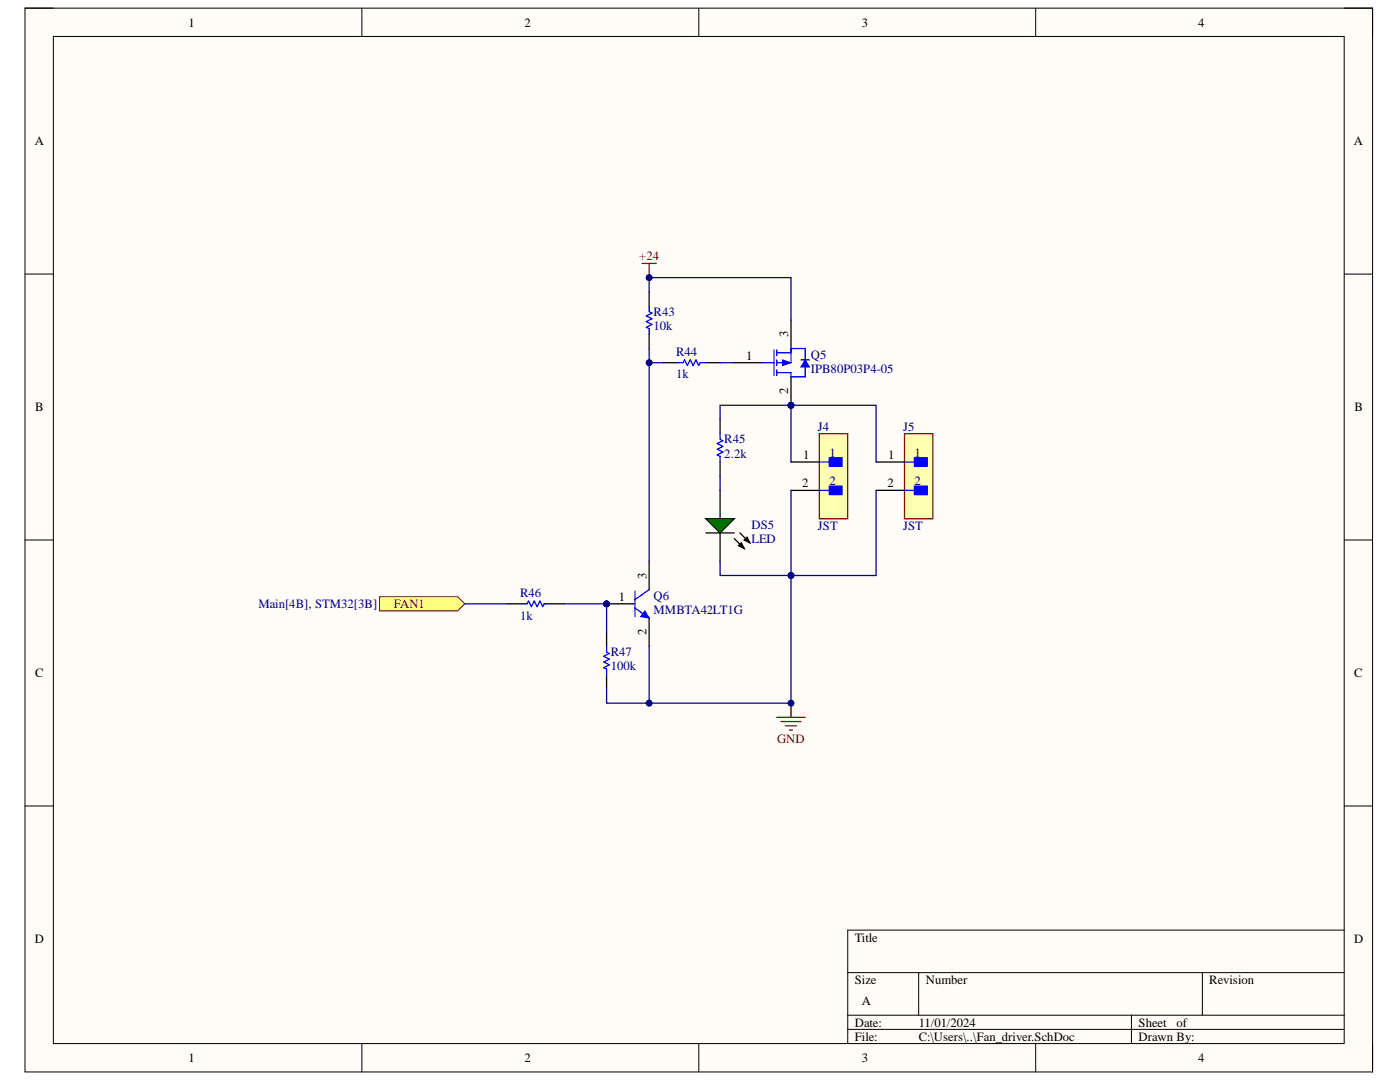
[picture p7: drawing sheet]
<svg xmlns="http://www.w3.org/2000/svg" width="279mm" height="216mm" viewBox="0 0 279 216" stroke-linecap="round" stroke-linejoin="round" font-family="sans-serif">
<defs><g id="words">
<g font-size="2.5">
<text x="37.6" y="5.3">1</text>
<text x="104.7" y="5.3">2</text>
<text x="172" y="5.3">3</text>
<text x="239.1" y="5.3">4</text>
<text x="6.9" y="29">A</text>
<text x="270.2" y="29">A</text>
<text x="148.9" y="71.8">1</text>
<text x="157.3" y="67.3" transform="rotate(-90 157.3 67.3)">3</text>
<text x="7" y="82.1">B</text>
<text x="157.3" y="78.7" transform="rotate(-90 157.3 78.7)">2</text>
<text x="270.3" y="82.1">B</text>
<text x="160.3" y="91.6">1</text>
<text x="177.3" y="91.6">1</text>
<text x="160.1" y="97.3">2</text>
<text x="177.1" y="97.3">2</text>
<text x="123.5" y="119.9">1</text>
<text x="129" y="115.4" transform="rotate(-90 129 115.4)">3</text>
<text x="129" y="126.8" transform="rotate(-90 129 126.8)">2</text>
<text x="7" y="135.1">C</text>
<text x="270.2" y="135.1">C</text>
<text x="6.9" y="188.2">D</text>
<text x="170.6" y="187.9">Title</text>
<text x="270.2" y="188.2">D</text>
<text x="170.6" y="196.3">Size</text>
<text x="184.8" y="196.3">Number</text>
<text x="241.3" y="196.3">Revision</text>
<text x="172" y="200.6">A</text>
<text x="170.6" y="204.9">Date:</text>
<text x="170.6" y="207.6">File:</text>
<text x="183.4" y="204.9">11/01/2024</text>
<text x="183.4" y="207.6">C:\Users\..\Fan_driver.SchDoc</text>
<text x="227.2" y="204.9">Sheet</text>
<text x="227.2" y="207.6">Drawn By:</text>
<text x="234.8" y="204.9">of</text>
<text x="37.6" y="212">1</text>
<text x="104.7" y="212">2</text>
<text x="172" y="212">3</text>
<text x="239.1" y="212">4</text>
</g>
<g font-size="2.5" fill="#800000">
<text x="127.6" y="52">+24</text>
<text x="78.6" y="121.4">FAN1</text>
<text x="155.1" y="148.2">GND</text>
</g>
<g font-size="2.5" fill="#000080">
<text x="130.4" y="63">R43</text>
<text x="130.4" y="65.9">10k</text>
<text x="134.9" y="71">R44</text>
<text x="161.8" y="71.6">Q5</text>
<text x="134.9" y="75.5">1k</text>
<text x="161.8" y="74.4">IPB80P03P4-05</text>
<text x="144.6" y="88.5">R45</text>
<text x="163.2" y="85.9">J4</text>
<text x="180.2" y="85.9">J5</text>
<text x="144.6" y="91.3">2.2k</text>
<text x="165.5" y="91.1">1</text>
<text x="182.5" y="91.1">1</text>
<text x="165.5" y="96.8">2</text>
<text x="182.5" y="96.8">2</text>
<text x="150" y="105.5">DS5</text>
<text x="163.2" y="105.8">JST</text>
<text x="180.2" y="105.8">JST</text>
<text x="150" y="108.3">LED</text>
<text x="103.8" y="119.1">R46</text>
<text x="130.4" y="119.7">Q6</text>
<text x="51.6" y="121.4">Main[4B], STM32[3B]</text>
<text x="103.8" y="123.6">1k</text>
<text x="130.4" y="122.5">MMBTA42LT1G</text>
<text x="121.9" y="131">R47</text>
<text x="121.9" y="133.8">100k</text>
</g>
</g></defs>
<path d="M5 1.6h268.9v212.3h-268.9z" fill-rule="evenodd" fill="#fffcf8"/>
<path d="M5 1.6h268.9v212.3h-268.9z" fill="none" stroke="#000" stroke-width=".2"/>
<path d="M10.7 7.3h257.6v200.9h-257.6z" fill-rule="evenodd" fill="#fffcf8"/>
<g fill="none" stroke="#000" stroke-width=".2">
<path d="M5 1.6h5.7M10.7 7.3h257.6v200.9h-257.6zM72.2 1.6v5.7M139.5 1.6v5.7M206.7 1.6v5.7M268.3 1.6h5.6v5.7M5 54.7h5.7M268.3 54.7h5.6M5 107.8h5.7M268.3 107.8h5.6M5 160.8h5.7M268.3 160.8h5.6"/>
<path d="M169.2 194.1h99.1M183.3 194.1v8.5M240 194.1v8.5M268.3 185.6h-99.1v22.6M72.2 208.2v5.7M139.5 208.2v5.7M169.2 202.6h99.1M169.2 205.4h99.1M206.7 208.2v5.7M225.8 202.6v5.6M273.9 208.2v5.7"/>
</g>
<circle cx="121.1" cy="120.5" r=".57" fill="#000080"/>
<circle cx="121.1" cy="120.5" r=".57" fill="none" stroke="#000080" stroke-width=".2"/>
<path d="M121.1 120.5h5.6" fill="none" stroke="#000" stroke-width=".25"/>
<circle cx="121.1" cy="120.5" r=".57" fill="#000080"/>
<circle cx="121.1" cy="120.5" r=".57" fill="none" stroke="#000080" stroke-width=".2"/>
<path d="M129.6 112v5.7M129.6 123.3v5.7" fill="none" stroke="#000" stroke-width=".25"/>
<path d="M126.7 117.9v5.1M129.6 117.7l-2.9 1.9M126.7 121.3l2.9 2" fill="none" stroke="#00f" stroke-width=".25"/>
<path d="M128.7 121.9l.9 1.4-1.8-.3z" fill="#00f"/>
<path d="M128.7 121.9l.9 1.4-1.8-.3z" fill="none" stroke="#00f" stroke-width=".2"/>
<path d="M101.2 120.5h2.9M109.7 120.5h2.9" fill="none" stroke="#000" stroke-width=".25"/>
<path d="M104.1 120.5h1.1l.3-.6 .6 1.2 .5-1.2 .6 1.2 .6-1.2 .5 1.2 .3-.6h1.1" fill="none" stroke="#00f" stroke-width=".25"/>
<path d="M75.8 119.1h15.5l1.4 1.4-1.4 1.4h-15.5z" fill-rule="evenodd" fill="#ffff80"/>
<path d="M75.8 119.1h15.5l1.4 1.4-1.4 1.4h-15.5z" fill="none" stroke="#800000" stroke-width=".2"/>
<circle cx="157.9" cy="80.9" r=".57" fill="#000080"/>
<circle cx="157.9" cy="80.9" r=".57" fill="none" stroke="#000080" stroke-width=".2"/>
<path d="M146.5 72.4h5.7M157.9 63.9v5.6M157.9 75.2v5.7" fill="none" stroke="#000" stroke-width=".25"/>
<circle cx="157.9" cy="80.9" r=".57" fill="#000080"/>
<circle cx="157.9" cy="80.9" r=".57" fill="none" stroke="#000080" stroke-width=".2"/>
<path d="M152.2 72.4h2.3M154.5 69.8v5.1M155 70.4h2.9M155 74.4h2.9M155 69.8v1.2M155 71.8v1.1M155 73.8v1.1M157.9 69.5v2.9h-2.9" fill="none" stroke="#00f" stroke-width=".25"/>
<path d="M156.2 71.8l1.7 .6-1.7 .5z" fill="#00f"/>
<path d="M156.2 71.8l1.7 .6-1.7 .5z" fill="none" stroke="#00f" stroke-width=".2"/>
<path d="M157.9 70.4v-.9h2.8v2.3M160.7 73.2v2h-2.8" fill="none" stroke="#00f" stroke-width=".25"/>
<path d="M160.7 71.8l.8 1.4h-1.7z" fill="#00f"/>
<path d="M160.7 71.8l.8 1.4h-1.7z" fill="none" stroke="#00f" stroke-width=".2"/>
<path d="M129.6 61.1v1.1l.5 .3-1.1 .5 1.1 .6-1.1 .6 1.1 .5-1.1 .6 .6 .3v1.1M135.2 72.4h1.1l.3-.6 .6 1.1 .6-1.1 .5 1.1 .6-1.1 .6 1.1 .2-.5h1.2M157.9 74.4v.8M159.8 71.8h1.7M121.1 129v1.1l.5 .3-1.1 .6 1.1 .5-1.1 .6 1.1 .6-1.1 .5 .6 .3v1.1" fill="none" stroke="#00f" stroke-width=".25"/>
<path d="M129.6 58.2v2.9M129.6 66.7v2.8M132.4 72.4h2.8M140.9 72.4h2.8M121.1 126.2v2.8M121.1 134.6v2.9" fill="none" stroke="#000" stroke-width=".25"/>
<path d="M163.5 86.5h5.7v17h-5.7z" fill-rule="evenodd" fill="#ffffb0"/>
<path d="M163.5 86.5h5.7v17h-5.7z" fill="none" stroke="#800000" stroke-width=".25"/>
<path d="M165.5 91.3h2.6v1.7h-2.6z" fill-rule="evenodd" fill="#00f"/>
<path d="M163.5 92.2h2M165.5 91.3h2.6v1.7h-2.6z" fill="none" stroke="#00f" stroke-width=".25"/>
<path d="M165.5 97h2.6v1.7h-2.6z" fill-rule="evenodd" fill="#00f"/>
<path d="M163.5 97.9h2M165.5 97h2.6v1.7h-2.6z" fill="none" stroke="#00f" stroke-width=".25"/>
<path d="M157.9 92.2h5.6M157.9 97.9h5.6" fill="none" stroke="#000" stroke-width=".25"/>
<path d="M180.5 86.5h5.7v17h-5.7z" fill-rule="evenodd" fill="#ffffb0"/>
<path d="M180.5 86.5h5.7v17h-5.7z" fill="none" stroke="#800000" stroke-width=".25"/>
<path d="M182.5 91.3h2.5v1.7h-2.5z" fill-rule="evenodd" fill="#00f"/>
<path d="M180.5 92.2h2M182.5 91.3h2.5v1.7h-2.5z" fill="none" stroke="#00f" stroke-width=".25"/>
<path d="M182.5 97h2.5v1.7h-2.5z" fill-rule="evenodd" fill="#00f"/>
<path d="M180.5 97.8h2M182.5 97h2.5v1.7h-2.5z" fill="none" stroke="#00f" stroke-width=".25"/>
<path d="M143.7 97.9v5.6M174.8 92.2h5.7M174.8 97.8h5.7M143.7 106.3v5.7" fill="none" stroke="#000" stroke-width=".25"/>
<path d="M140.9 103.5h5.6l-2.8 2.8z" fill="#00bf00"/>
<path d="M143.7 83.7v2.8M143.7 92.2v2.8M140.9 103.5h5.6l-2.8 2.8zM140.9 106.3h5.6M146.5 107.5l2 2M147.4 108.9l.6-.6 .5 1.2zM147.7 106.3l1.9 2M148.5 107.8l.6-.6 .5 1.1z" fill="none" stroke="#000" stroke-width=".25"/>
<path d="M147.4 108.9l.6-.6 .5 1.2zM148.5 107.8l.6-.6 .5 1.1z" fill="#000"/>
<path d="M143.7 86.5v1.2l.6 .2-1.2 .6 1.2 .6-1.2 .5 1.2 .6-1.2 .6 .6 .3v1.1" fill="none" stroke="#00f" stroke-width=".25"/>
<path d="M129.6 129v11.3" fill="none" stroke="#000080" stroke-width=".25"/>
<circle cx="129.6" cy="140.3" r=".57" fill="#000080"/>
<circle cx="129.6" cy="140.3" r=".57" fill="none" stroke="#000080" stroke-width=".2"/>
<path d="M112.6 120.5h8.5" fill="none" stroke="#000080" stroke-width=".25"/>
<circle cx="121.1" cy="120.5" r=".57" fill="#000080"/>
<circle cx="121.1" cy="120.5" r=".57" fill="none" stroke="#000080" stroke-width=".2"/>
<path d="M92.7 120.5h8.5M121.1 120.5v5.7" fill="none" stroke="#000080" stroke-width=".25"/>
<circle cx="121.1" cy="120.5" r=".57" fill="#000080"/>
<circle cx="121.1" cy="120.5" r=".57" fill="none" stroke="#000080" stroke-width=".2"/>
<path d="M129.6 69.5v2.9h2.8M143.7 72.4h2.8" fill="none" stroke="#000080" stroke-width=".25"/>
<circle cx="129.6" cy="72.4" r=".57" fill="#000080"/>
<circle cx="129.6" cy="72.4" r=".57" fill="none" stroke="#000080" stroke-width=".2"/>
<path d="M129.6 72.4v39.6" fill="none" stroke="#000080" stroke-width=".25"/>
<circle cx="129.6" cy="72.4" r=".57" fill="#000080"/>
<circle cx="129.6" cy="72.4" r=".57" fill="none" stroke="#000080" stroke-width=".2"/>
<path d="M157.9 80.9v11.3" fill="none" stroke="#000080" stroke-width=".25"/>
<circle cx="157.9" cy="80.9" r=".57" fill="#000080"/>
<circle cx="157.9" cy="80.9" r=".57" fill="none" stroke="#000080" stroke-width=".2"/>
<path d="M157.9 80.9h16.9v11.3" fill="none" stroke="#000080" stroke-width=".25"/>
<circle cx="157.9" cy="80.9" r=".57" fill="#000080"/>
<circle cx="157.9" cy="80.9" r=".57" fill="none" stroke="#000080" stroke-width=".2"/>
<path d="M157.9 97.8v17h16.9v-17" fill="none" stroke="#000080" stroke-width=".25"/>
<circle cx="157.9" cy="114.8" r=".57" fill="#000080"/>
<circle cx="157.9" cy="114.8" r=".57" fill="none" stroke="#000080" stroke-width=".2"/>
<path d="M157.9 80.9h-14.2v2.8" fill="none" stroke="#000080" stroke-width=".25"/>
<circle cx="157.9" cy="80.9" r=".57" fill="#000080"/>
<circle cx="157.9" cy="80.9" r=".57" fill="none" stroke="#000080" stroke-width=".2"/>
<path d="M143.7 112v2.8h14.2" fill="none" stroke="#000080" stroke-width=".25"/>
<circle cx="157.9" cy="114.8" r=".57" fill="#000080"/>
<circle cx="157.9" cy="114.8" r=".57" fill="none" stroke="#000080" stroke-width=".2"/>
<path d="M143.7 95v2.9" fill="none" stroke="#000080" stroke-width=".25"/>
<path d="M155 143.1h5.7M155.9 144h3.9M156.7 144.8h2.3M157.6 145.7h.5M157.9 140.3v2.8" fill="none" stroke="#800000" stroke-width=".25"/>
<circle cx="157.9" cy="140.3" r=".57" fill="#000080"/>
<circle cx="157.9" cy="140.3" r=".57" fill="none" stroke="#000080" stroke-width=".2"/>
<path d="M129.6 58.2v-2.8h28.3v8.5" fill="none" stroke="#000080" stroke-width=".25"/>
<circle cx="129.6" cy="55.4" r=".57" fill="#000080"/>
<circle cx="129.6" cy="55.4" r=".57" fill="none" stroke="#000080" stroke-width=".2"/>
<path d="M128.1 52.6h2.9M129.6 52.6v2.8" fill="none" stroke="#800000" stroke-width=".25"/>
<circle cx="129.6" cy="55.4" r=".57" fill="#000080"/>
<circle cx="129.6" cy="55.4" r=".57" fill="none" stroke="#000080" stroke-width=".2"/>
<path d="M157.9 114.8v25.5h-36.8v-2.8" fill="none" stroke="#000080" stroke-width=".25"/>
<circle cx="157.9" cy="114.8" r=".57" fill="#000080"/>
<circle cx="157.9" cy="114.8" r=".57" fill="none" stroke="#000080" stroke-width=".2"/>
<circle cx="157.9" cy="140.3" r=".57" fill="#000080"/>
<circle cx="157.9" cy="140.3" r=".57" fill="none" stroke="#000080" stroke-width=".2"/>
<circle cx="129.6" cy="140.3" r=".57" fill="#000080"/>
<circle cx="129.6" cy="140.3" r=".57" fill="none" stroke="#000080" stroke-width=".2"/>
<use href="#words"/>
</svg>
